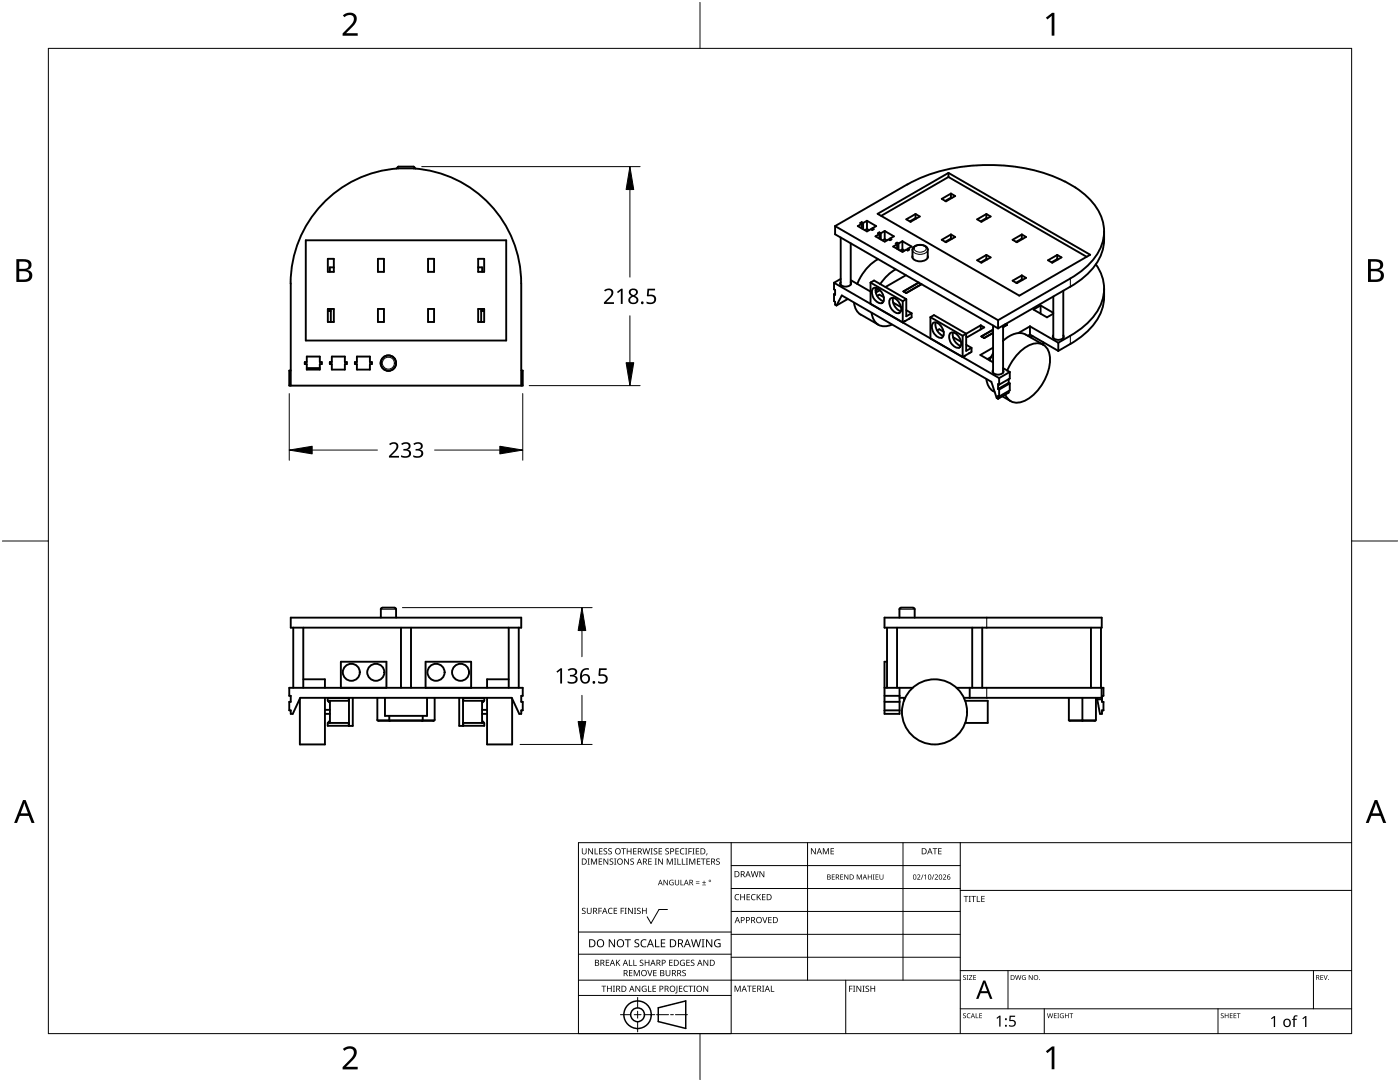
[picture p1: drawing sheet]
<svg xmlns="http://www.w3.org/2000/svg" width="279mm" height="216mm" viewBox="0 0 279 216" stroke-linecap="round" stroke-linejoin="round" font-family="sans-serif">
<g fill="none" stroke="#000" stroke-width=".38">
<path d="M79.1 33.6l.4-.4h3.1l.3 .4M79.5 33.6a23 23 0 0 0-21.5 23M82.5 33.6a23 23 0 0 1 21.5 23M82.5 33.6h-3M181.1 36.8l-14.4 8.3M187.9 39.7l1.9-1.1 .8 .5-1.8 1.1zM189.3 34.5v.8M189.3 35.3l27.6 15.9M189.3 35.3l-13.4 7.8M189.8 39.4l.1 .1M189.8 39.4l-1.1 .7M189.8 38.6v.8"/>
<path d="M212.5 36.2a36.6 36.6 0 0 0-30.4 .1l-1 .5M212.5 36.2a14.1 14.1 0 0 1 7.4 7.4 8.6 8.6 0 0 1-2.4 8.9 17.4 17.4 0 0 1-3.9 3.1l-14.4 8.3M58 56.5v20.4M61 47.9h40v20h-40zM65.4 51.6h1.2v2.6h-1.2zM66.6 53.3h-.8v.9M75.4 51.6h1.2v2.6h-1.2zM85.4 51.6h1.2v2.6h-1.2zM95.4 51.6h1.2v2.6h-1.2zM95.4 53.3h.8v.9M104 56.5v20.4M166.4 56.4v1.3l.3 .2v.9l-.3-.1"/>
<path d="M166.4 56.4l33 19M166.4 58.7v1.4l.3 .1v.6l.2 .2M166.7 45.1v1.6l32.5 18.8M166.7 58.6l-.3 .1M166.7 45.1l32.5 18.8M167.8 56.3l-.2 .3a1.27 1.27 0 0 0 2.2 0v-.3M167.8 55.7l-1.4 .7M167.8 47.4v9.4M169.1 59.6l-2.2 1.4M169.8 55.9l3.9 2.3M169.8 48.6v8.2M172 44.3v1.3"/>
<path d="M172 44.3l-.3 .2 .3 .2-.8 .4 1.8 1.1 .8-.5 .3 .2M172 44.3l.2 .2M172.2 44.5v1.2M173 45.7l.4 .2M173 44.1l1.9 1-.8 .5M173 44.1v1.6M173 45.7l-.4 .2M173 44.1l-.8 .4M173.7 56.4l6.5 3.7M173.7 56.4l.7-.4 6.5 3.7M173.7 56.4v4.2M174.1 45.6v.3"/>
<path d="M174.1 45.6l.3 .1-.3 .2M174.3 57.5a1.78 1.78 0 0 1 2 1.5 1.04 1.04 0 0 1-.5 1.5 2.08 2.08 0 0 1-1.5-3zM174.8 57.4a2.33 2.33 0 0 0 1.5 2.7M175.1 59l.4-.2 .9 .5M175.1 57.6l-.3 .7M175.1 42.7l14.2-8.2 28.3 16.3-14.2 8.2zM175.2 51.7a9.9 9.9 0 0 0-4.1 5M175.5 46.4l.3 .1M175.5 46.4v1.2M175.5 46.4l-.3 .1 .3 .2-.8 .5 1.9 1 .7-.4 .3 .1M175.6 57.9l-.8 .5M175.8 46.5v1.3"/>
<path d="M176.6 46.1v1.6M176.6 47.7l-.5 .3M176.6 46.1l-.8 .4M176.6 47.7l.4 .3M176.6 46.1l1.8 1.1-.8 .4M177.6 59.7a.95 .95 0 0 1 1.6 .3 1.71 1.71 0 0 1 .3 2.4 1.89 1.89 0 0 1-2-1.9zM177.6 47.6l.3 .2-.3 .1M177.6 47.6v.3M178.2 59.4a2.42 2.42 0 0 0 1.6 2.7M178.7 53.8l-1.8 1.4-1.3 1.5M179 48.4v1.2M179 48.4l-.2 .2 .2 .1-.7 .5 1.8 1.1 .8-.5 .3 .2"/>
<path d="M179 48.4l.3 .2M179.3 48.6v1.2M179.8 50l.5 .2M180.1 49.8l.4 .2M180.1 48.1l1.8 1.1-.7 .4M180.1 48.1v1.7M180.1 49.8l-.4 .2M180.1 48.1l-.8 .5M180.3 58.1l.6 .4M180.3 58.1v.1M180.8 54.9l-4.1 2.4M180.9 58.5h.1"/>
<path d="M180.9 59.7v3.4l1-.6M180.9 59.7l-.7 .4M180.9 43.8l1.8-1.1 .9 .5-1.9 1.1zM181.2 49.6v.4M181.2 49.6l.2 .2-.2 .2M181.8 44v.2M182.1 51.1v.1a1.63 1.63 0 0 0 2.4 .8 .7 .7 0 0 0 .6-.9M182.1 49.9v1.5M182.1 49.8a1.74 1.74 0 0 1 2.8-.5l.2 .5 .1 1.6M182.1 49.8v.1M182.7 43.5l.2 .1M182.7 43.5l-1.1 .7"/>
<path d="M182.7 42.7v.8M183.3 56.4l-3 1.7M183.9 56.7l-3 1.8M187.9 47.9l1.9-1.1 .8 .5-1.8 1zM189.8 47.6l.1 .1M189.8 46.8v.8M189.8 47.6l-1.1 .7M195 43.8l1.9-1.1 .8 .5-1.8 1.1zM195 51.9l1.9-1 .8 .5-1.8 1zM196.9 43.5l.1 .1M196.9 42.7v.8M196.9 50.9v.8"/>
<path d="M196.9 51.7l-1.2 .6M196.9 43.5l-1.2 .7M196.9 51.7l.1 .1M202.1 56l1.8-1 .9 .4-1.9 1.1zM202.1 47.9l1.8-1.1 .9 .5-1.9 1zM203.9 55.8l.2 .1M203.9 47.6l-1.1 .7M203.9 47.6l.2 .1M203.9 55.8l-1.1 .6M203.9 46.8v.8M203.9 55v.8M209.2 51.9l1.8-1 .8 .5-1.8 1z"/>
<path d="M210.2 59.2v8.2M211 51.7l-1.1 .6M211 51.7l.1 .1M211 50.9v.8M212.2 58v9.4M213.6 57.2l-14.4 8.3M218.7 52.7a8.3 8.3 0 0 1-1.2 11.3 22.1 22.1 0 0 1-6.3 4.4M220.3 59.3a10.1 10.1 0 0 1-4.5 7.9l-4.6 2.8M220.3 47.8a10.1 10.1 0 0 1-4.5 8l-2.2 1.4M220.3 46.2v1.6M220.3 57.6v1.6M58 73.9h-.3v3h46.6v-3h-.3"/>
<path d="M61.2 71.1h2.6v1.1h.4v.4h-.4v1.1h-2.6v-1.1h-.4v-.4h.4zM63.8 73.4h-2.6M65.4 61.6h1.2v2.6h-1.2zM65.4 62.1h.6M65.8 61.6v.5M66 61.6v2.6M66 72.2v.4M66.2 71.1h2.6v1.1h.4v.4h-.4v1.1h-2.6v-1.1h-.4v-.4h.4zM71.2 71.1h2.6v1.1h.4v.4h-.4v1.1h-2.6v-1.1h-.4v-.4h.4zM75.4 61.6h1.2v2.6h-1.2zM85.4 61.6h1.2v2.6h-1.2zM95.4 61.6h1.2v2.6h-1.2z"/>
<path d="M96 61.6v2.6M96.2 61.6v.5M96.6 62.1h-.6M166.9 61l1.1-2 29.8 17.2 1.1 3.2 .3 .2M170.4 60.4l.5 1.4 .8 1M171.8 62.8l3.5 2M173.9 62.4a2.67 2.67 0 0 0 4.1 2.4M178.3 60.4l1.5 .9M180.2 60.1v4.2l.4-.2M180.6 64.1h.1M180.9 61.9l1 .6M181.5 63.6h.1"/>
<path d="M181.5 63.6l-.9 .5M181.9 62.5v.8l-.4 .3M185.7 63.3l.7-.4 6.4 3.7M185.7 63.3v4.2M185.7 63.3l6.4 3.7M186.3 64.4a1.76 1.76 0 0 1 1.9 1.5 1.03 1.03 0 0 1-.5 1.5 2.25 2.25 0 0 1-1.6-2.8zM186.7 64.3a2.45 2.45 0 0 0 1.6 2.7M187 65.9l.5-.2 .8 .5M189.7 66.4a1.71 1.71 0 0 1 2 1.5 1.04 1.04 0 0 1-.5 1.5 2.21 2.21 0 0 1-1.7-2.8zM190.2 66.3a2.33 2.33 0 0 0 1.5 2.7M190.2 67.3l1.6 .9M192.1 67v4.2l.5-.2"/>
<path d="M192.5 71h.1M192.8 66.6v3.4l1.1-.6M192.8 68.8l1.1 .6M192.8 66.6l-.7 .4M193.4 70.5h.1M193.5 70.5l-1 .5M193.9 69.4v.8l-.5 .3M195.7 64.9l-2.9 1.7M195.7 64.9l.7 .4-3.4 2-.2-.1M195.7 64.9v.8M195.9 67.1l.5 .4M195.9 67.1h.1"/>
<path d="M196.4 67.4v.1M196.8 75.6l.5 1.5 .5 .7 .7 .4M197.8 71.2l-.7 .5M198.2 73.9l-.1 .2a1.27 1.27 0 0 0 2.2 0l-.1-.2M198.2 70.5l-.7 1.4M198.2 65v9.4M198.2 69.4l-2.5 1.4 2.5 1.5M198.2 65.8l-2.3 1.3M198.2 66.4l-1.8 1.1M198.2 66.4l-1.8 1M199.2 63.9v1.6M199.2 77.6l.2 .1"/>
<path d="M199.4 75.4v1.4M199.4 76.8l-.2-.2v1M199.4 79.1l-.2-.1v.6M199.4 77.7v1.4M200 79.1l1.7 .9M200.2 73.5l1.3 .7M200.2 65v9.4M200.7 64.7l.2 .1-.7 .5 .7-.5M200.9 64.8v.1M201 74a10.2 10.2 0 0 1 4.7-5.2 2.59 2.59 0 0 1 3.8 2.2 9.8 9.8 0 0 1-4.9 8.9 2.61 2.61 0 0 1-4-1.2M201.3 78v.3l-2.1 1.3M201.3 76.4l.2 .1"/>
<path d="M201.3 76.4l-2.1 1.2M201.3 75.7v.7M201.5 74.2v1.3l-2.1 1.3M201.5 76.5v1.4l-2.1 1.2M201.5 76.5l-2.1 1.2M201.5 74.2l-2.1 1.2M204.7 66.8a3.6 3.6 0 0 0-3.8 .7l-.7 .5M204.7 66.7l3.5 2.1v-.5M205.6 66.8l5.6 3.2M205.6 65.1l5.6 3.3M205.6 65.1l-2.4 1.4M205.6 65.1v1.7"/>
<path d="M205.6 66.8l-.5 .2M206.1 67.1l-.4 .2M207.7 61l-1.4 .8 2.6 1.5 1.3-.7M207.7 61v1.6M207.7 61l2.5 1.4M210.2 66.9l-.1 .3a1.27 1.27 0 0 0 2.2 0l-.1-.3M211.2 68.4v1.6M57.7 137.2h46.6v1.6h-.3v1.2h.3v1.7h-.3v.7h-.4l-1.5-3.2h-42.2l-1.5 3.2h-.4v-.7h-.3v-1.7h.3v-1.2h-.3zM58 123.2h46v2h-46zM58.5 125.2v12M60.5 125.2v12M60.5 135.5h4.3v1.7"/>
<path d="M64.8 139.2v9.3h-5v-9.1M65.4 139.3v.5l.3 .3v-.3h3.9M65.8 139.8v4.5M68 137.2v-5.2h9.1v5.2M69.6 139.3v.5M69.6 139.4h.1M69.6 139.2v5.6M70.4 139.2v5.6h-5v-.5l.3-.3v.3h3.9M75.3 139.2v4.4M76.3 121.3l-.3 .3v1.6M76.8 139.2v3.6h8.4v-3.6M78.7 121.3h.2l.1 .3v1.6"/>
<path d="M78.7 121.2h-2.4M80 125.2v12M82 125.2v12M84.9 137.2v-5.2h9.1v5.2M86.7 139.2v4.4M91.6 139.2v5.6h5v-.5l-.3-.3v.3h-3.9M92.4 139.8h.1M92.4 139.4h.1M92.4 139.2v5.6M92.4 139.3v.5M96.2 139.8v4.5M96.6 139.3v.5l-.3 .3v-.3h-3.9"/>
<path d="M97.2 139.2v9.3h5v-9.1M101.5 125.2v12M101.5 135.5h-4.3v1.7M103.5 125.2v12M176.5 138.8h3M176.5 123.2h43.4v2h-43.4zM177 125.2v12M177 132h-.5v10.4h3v-5.2M179 125.2v12M179.5 139.2h1.2M179.8 121.3l-.3 .3v1.6M180.4 139.2v.6"/>
<path d="M182.1 137.2h-5.6M182.2 121.3h.2l.1 .3v1.6M182.2 121.2h-2.4M190.9 137.2h29.3v1.6h-.3v1.2h.3v1.7h-.3v.7h-.4l-.6-3.2M192.4 139.2h27.5M192.6 139.8h4.5v4.5h-4.5M193.5 137.2v2M194 125.2v12M196 125.2v12M213.3 139.2v4.4M216 139.2v4.6M217.7 125.2v12"/>
<path d="M218.7 139.2v4.4M219 139.5h.9M219.7 125.2v12M219.8 137.2v2M64.8 142.4h1M65.8 141.6h-1M69.6 144.3v.5M69.6 144.7h.1M75.3 143.7l.3 .1h10.9l.2-.1M77.7 143.7l.1 .1M77.7 142.8v.8M84.3 143.7l-.1 .1"/>
<path d="M84.4 142.8v.8M92.4 144.7h.1M92.4 144.3h.1M92.4 144.3v.5M96.2 142.4h1M97.2 141.6h-1M179.5 141.7h-3M179.5 140h-3M213.3 143.7l.2 .1M218.5 143.8h-5M218.7 143.7l-.2 .1"/>
<circle cx="77.5" cy="72.5" r="1.54"/>
<circle cx="77.5" cy="72.5" r="1.53"/>
<circle cx="70.1" cy="134.1" r="1.69"/>
<circle cx="75" cy="134.1" r="1.7"/>
<circle cx="87" cy="134.1" r="1.7"/>
<circle cx="91.9" cy="134.1" r="1.69"/>
<circle cx="186.5" cy="142" r="6.5"/>
</g>
<g fill="none" stroke="#000" stroke-width=".2">
<path d="M182.1 49.9a1.84 1.84 0 0 0 3 .2v-.2M182.5 49.3a1.72 1.72 0 0 1 2.2 0l.1 .3a1.37 1.37 0 0 1-2.4 0zM213.6 55.6v1.6M213.6 67v1.6M76 121.6h3M179.5 121.6h3M196.9 123.2v2M196.9 137.2v2M86.7 143.6h-11.4M218.7 143.6h-5.4"/>
<circle cx="77.5" cy="72.5" r="1.19"/>
</g>
<path d="M9.7 9.7h260v196.5h-260z" fill="none" stroke="#000" stroke-width=".2"/>
<path d="M139.7 .5v9.2M.5 108h9.2M269.7 108h9.2M139.7 206.2v9.2" fill="none" stroke="#000" stroke-width=".2"/>
<g fill="#000">
<path d="M68.4 3.1a1.64 1.64 0 0 1 2.8 .4 2.52 2.52 0 0 1-1.2 2.2l-.9 .9h2.3v.5h-3v-.4l1.2-1.2a1.95 1.95 0 0 0 .9-2.2 1.23 1.23 0 0 0-1.8 .1zM208.7 3.5l1.3-.9h.4v4.5h-.5v-4l-.9 .8zM68.4 209.3a1.64 1.64 0 0 1 2.8 .4 2.52 2.52 0 0 1-1.2 2.2l-.9 1h2.3v.5h-3v-.5l1.2-1.2a1.95 1.95 0 0 0 .9-2.1 1.23 1.23 0 0 0-1.8 .1zM208.7 209.8l1.3-1h.4v4.6h-.5v-4l-.9 .7z"/>
<path d="M3.3 51.7h1.3a1.28 1.28 0 0 1 1.7 1.3 1.04 1.04 0 0 1-.9 .9 1.23 1.23 0 0 1 1 1.5 1.23 1.23 0 0 1-1.5 .9h-1.6zM3.8 54.1v1.7h1a.86 .86 0 0 0 1-.9 .86 .86 0 0 0-1.1-.8zM3.8 52.2v1.4h.9a.78 .78 0 0 0 1-.7 .78 .78 0 0 0-1.1-.7z"/>
<path d="M273 51.7h1.3a1.28 1.28 0 0 1 1.7 1.3 1.04 1.04 0 0 1-.8 .9 1.23 1.23 0 0 1 1 1.5 1.23 1.23 0 0 1-1.6 .9h-1.6zM273.6 54.1v1.7h.9a.86 .86 0 0 0 1.1-.9 .86 .86 0 0 0-1.1-.8zM273.6 52.2v1.4h.8a.78 .78 0 0 0 1-.7 .78 .78 0 0 0-1.1-.7z"/>
<path d="M4.6 159.6h.5l1.8 4.6h-.6l-.6-1.4h-1.8l-.5 1.4h-.6zM4.8 160.2l-.7 2.1h1.5z"/>
<path d="M274.3 159.6h.6l1.7 4.6h-.6l-.5-1.4h-1.8l-.6 1.4h-.5zM274.6 160.2l-.7 2.1h1.4z"/>
</g>
<g fill="none" stroke="#000" stroke-width=".2">
<path d="M145.9 168.1v38.1h-30.5v-38.1h154.3M145.9 172.7h45.7M145.9 177.3h45.7M161.2 168.1v27.5M180.2 168.1v27.5M191.6 168.1v38.1M191.6 177.7h78.1M115.4 198.6h30.5M115.4 195.6h76.2M115.4 190.4h30.5M115.4 186h30.5M127.3 199v2.1"/>
<path d="M133.2 181.5h-1.7l-1.6 2.8-.7-1.4M145.9 181.9h45.7M145.9 186.4h45.7M145.9 191h45.7M168.8 195.6v10.6M191.6 193.7h78.1M201.2 193.7v7.6M262.1 193.7v7.6M123.8 202.5h2.1M126.6 202.5h1.3M127.3 201.8v1.4M127.3 203.8v2.1"/>
<path d="M128.6 202.5h2.1M131 202.5h2.4M133.8 202.5h.6M134.8 202.5h2.4M191.6 201.3h78.1M208.4 201.3v4.9M243.1 201.3v4.9"/>
</g>
<g fill="#000">
<path d="M116.1 169.3h.2v.8a.32 .32 0 0 0 .3 .3 .32 .32 0 0 0 .3-.3v-.8h.2v.8a.47 .47 0 0 1-.5 .4 .47 .47 0 0 1-.5-.5zM117.3 171.3h.4l-.1 .1v1l.1 .1h-.4l.1-.1v-1zM117.4 169.3h.2l.6 1v-1h.1v1.2h-.1l-.7-1v1h-.1zM117.9 171.3h.3l.3 1 .4-1h.3v1.2h-.2v-1l-.4 1h-.1l-.4-1v1h-.2zM118.7 169.3h.1v1h.6v.2h-.7zM119.5 171.3h.7v.1h-.6v.4h.5v.2h-.5v.4h.6v.1h-.7zM119.6 169.3h.6v.1h-.5v.4h.5v.1h-.5v.4h.5v.2h-.6zM120.5 169.4l.4-.1h.3l-.1 .1a.25 .25 0 0 0-.4-.1 .25 .25 0 0 0 0 .4l.4 .3 .1 .2-.3 .3-.5-.1v-.1h.2a.27 .27 0 0 0 .4-.1 .27 .27 0 0 0-.3-.3l-.2-.2zM120.4 171.3h.2l.7 1-.1-1h.2v1.2h-.2l-.6-1v1h-.2zM121.4 169.4l.5-.1h.2v.1a.25 .25 0 0 0-.4-.1 .25 .25 0 0 0 0 .4l.4 .3v.2l-.2 .3-.5-.1v-.1h.1a.27 .27 0 0 0 .5-.1 .27 .27 0 0 0-.4-.3l-.2-.2zM121.7 171.4l.4-.1 .3 .1-.1 .1a.25 .25 0 0 0-.4-.1 .25 .25 0 0 0 0 .4 .42 .42 0 0 1 .5 .5 .42 .42 0 0 1-.7 .2l-.1-.2 .2 .1a.27 .27 0 0 0 .5-.2 .27 .27 0 0 0-.4-.3l-.2-.2zM122.6 171.3h.4l-.1 .1v1l.1 .1h-.4l.1-.1v-1z"/>
<path d="M124 169.3h.9v.1h-.4v1.1h-.1v-1.1h-.4zM124.6 171.3h.1l.7 1v-1h.1v1.2h-.2l-.6-1v1h-.1zM125.1 169.3h.1v.5h.7v-.5h.1v1.2h-.1v-.6h-.7v.6h-.1zM125.8 171.4l.5-.1 .2 .1v.1a.25 .25 0 0 0-.4-.1 .25 .25 0 0 0 0 .4 .42 .42 0 0 1 .4 .5 .42 .42 0 0 1-.7 .2v-.2l.1 .1a.27 .27 0 0 0 .5-.2 .27 .27 0 0 0-.4-.3l-.2-.2zM126.4 169.3h.6v.1h-.5v.4h.5v.1h-.5v.4h.5v.2h-.6zM128.2 169.3h.2l.2 1 .3-1h.2l.2 1 .3-1h.1l-.3 1.2h-.1l-.3-1.1-.3 1.1h-.2zM129.4 171.3h.7v.1h-.6v.4h.5v.2h-.5v.4h.6v.1h-.7zM129.8 169.3h.5l-.2 .1v1l.2 .1h-.5l.2-.1v-1zM130.7 171.3h.4l-.1 .1v1l.1 .1h-.4l.1-.1v-1zM130.5 169.4l.4-.1h.3l-.1 .1a.25 .25 0 0 0-.4-.1 .25 .25 0 0 0 0 .4l.4 .3 .1 .2-.2 .3-.6-.1v-.1h.2a.27 .27 0 0 0 .4-.1 .27 .27 0 0 0-.3-.3l-.2-.2zM131.4 169.3h.7v.1h-.5v.4h.5v.1h-.5v.4h.5v.2h-.7zM131.3 171.3h.2l.7 1v-1h.1v1.2h-.2l-.6-1v1h-.2z"/>
<path d="M132.4 175.6h.2l.6 .9v-.9h.1v1h-.2l-.6-.9v.9h-.1zM132.8 169.4l.4-.1h.3l-.1 .1a.25 .25 0 0 0-.3-.1 .25 .25 0 0 0 0 .4l.4 .3v.2l-.2 .3-.5-.1v-.1h.1a.27 .27 0 0 0 .5-.1 .27 .27 0 0 0-.4-.3l-.2-.2zM133.1 171.3h.2l.4 1 .4-1h.2v1.2h-.2v-1l-.4 1h-.1l-.4-1v1h-.1zM133.7 175.7l.5-.2 .2 .1v.1a.45 .45 0 0 0-.7 .4 .45 .45 0 0 0 .6 .4v-.3h-.2v-.1h.3v.5a.6 .6 0 0 1-.8-.1 .6 .6 0 0 1 .1-.8zM134.5 171.3h.5l-.2 .1v1l.2 .1h-.5l.2-.1v-1zM135.2 171.3h.1v1.1h.6v.1h-.7zM134.8 169.3h.7v.1h-.6v.4h.5v.1h-.5v.4h.6v.2h-.7zM134.7 175.6h.1v.7a.28 .28 0 0 0 .3 .2 .28 .28 0 0 0 .3-.2v-.7h.1v.7a.42 .42 0 0 1-.4 .4 .42 .42 0 0 1-.4-.4zM135.8 175.6h.2v.9h.4v.1h-.6zM136.1 171.3h.1v1.1h.6v.1h-.7zM135.8 169.4l.4-.1h.4l-.1 .1h-.2a.49 .49 0 0 0-.4 .6 .49 .49 0 0 0 .7 .3 .52 .52 0 0 1-.7 .1 .52 .52 0 0 1-.2-.6zM136.7 169.3h.5l-.2 .1v1l.2 .1h-.5l.2-.1v-1z"/>
<path d="M136.9 171.3h.4l-.1 .1v1l.1 .1h-.4l.1-.1v-1zM137.4 169.3h.7v.1h-.6v.4h.5v.2h-.5v.5h-.1zM137.5 171.3h.3l.3 1 .4-1h.3v1.2h-.2v-1l-.4 1h-.1l-.4-1v1h-.2zM138.2 169.3h.4l-.1 .1v1l.1 .1h-.4l.1-.1v-1zM138.9 176.2h.7v.1h-.7zM138.9 175.9h.7v.1h-.7zM138.9 169.3h.6v.1h-.5v.4h.5v.1h-.5v.4h.5v.2h-.6zM139.1 171.3h.7v.1h-.6v.4h.5v.2h-.5v.4h.6v.1h-.7zM140.1 176.5h.8v.1h-.8zM139.9 171.3h.9v.1h-.4v1.1h-.1v-1.1h-.4zM140.5 175.7h.1v.3h.3v.2h-.3v.3h-.1v-.3h-.4v-.2h.4zM141 170.3h.2l-.3 .4z"/>
<path d="M141 171.3h.7v.1h-.6v.4h.5v.2h-.5v.4h.6v.1h-.7zM143 171.4l.4-.1 .2 .1v.1a.25 .25 0 0 0-.4-.1 .25 .25 0 0 0 0 .4 .42 .42 0 0 1 .5 .5 .42 .42 0 0 1-.7 .2l-.1-.2 .2 .1a.27 .27 0 0 0 .4-.2 .27 .27 0 0 0-.3-.3l-.3-.2zM146.8 178.6l.4-.2 .3 .1v.1a.49 .49 0 0 0-.7 .4 .49 .49 0 0 0 .7 .5 .52 .52 0 0 1-.7 0 .52 .52 0 0 1-.2-.6zM147.7 178.4h.2v.5h.6v-.5h.2v1.2h-.2v-.5h-.6v.5h-.2zM149 178.4h.7v.1h-.5v.4h.4v.2h-.4v.4h.5v.1h-.7zM150 178.6l.5-.2 .3 .1-.1 .1a.49 .49 0 0 0-.7 .4 .49 .49 0 0 0 .8 .5 .52 .52 0 0 1-.7 0 .52 .52 0 0 1-.2-.6zM149.8 173.8h.2l.3 1.1 .2-1.1h.2l.3 1.1 .2-1.1h.2l-.3 1.2h-.2l-.3-1-.3 1h-.1zM151 178.4h.2v.6l.5-.6h.2l-.5 .5 .5 .7h-.2l-.4-.6-.1 .6h-.2zM151.6 173.8h.1l.7 1v-1h.1v1.2h-.1l-.7-1v1h-.1zM152.1 178.4h.7v.1h-.6v.4h.5v.2h-.5v.4h.6v.1h-.7zM161.8 169.3h.2l.7 1v-1h.1v1.2h-.2l-.6-1v1h-.2zM164.2 169.3h.2l.4 .9 .4-.9h.2v1.2h-.1v-1.1l-.4 1.1h-.1l-.4-1.1v1.1h-.2z"/>
<path d="M165.8 169.3h.6v.1h-.5v.4h.5v.1h-.5v.4h.5v.2h-.6zM166 174.5h.6v.1h-.5v.3h.5v.1h-.5v.4h.5v.1h-.6zM167.7 174.5h.6v.1h-.5v.3h.4v.1h-.4v.4h.5v.1h-.6zM168.5 174.5h.1l.6 .8v-.8h.1v1h-.2l-.5-.8v.8h-.1zM171 174.5h.2l.3 .8 .3-.8h.2v1h-.1v-.9l-.5 .9-.3-.9v.9h-.1zM173.2 174.5h.1v.4h.5v-.4h.2v1h-.2v-.5h-.5v.5h-.1zM174.2 174.5h.3l-.1 .1v.8l.1 .1h-.3l.1-.1v-.8zM174.7 174.5h.6v.1h-.4v.3h.4v.1h-.4v.4h.4v.1h-.6zM175.5 174.5h.2v.7a.26 .26 0 0 0 .2 .2 .26 .26 0 0 0 .3-.2v-.7h.1v.7a.39 .39 0 0 1-.4 .3 .39 .39 0 0 1-.4-.4zM183 174.6a.37 .37 0 0 1 .6 0 .37 .37 0 0 1-.2 .6l-.2 .2h.5v.1h-.7l.3-.4a.27 .27 0 0 0 .3-.3 .27 .27 0 0 0-.4-.2zM184.2 174.5h.1l-.4 1h-.1zM184.4 174.7l.4-.2v1h-.1v-.9l-.2 .2z"/>
<path d="M186.3 174.5h.2l-.4 1h-.2zM186.1 169.3h.9v.1h-.3v1.1h-.2v-1.1h-.4zM186.5 174.6a.37 .37 0 0 1 .6 0 .37 .37 0 0 1-.2 .6l-.2 .2h.5v.1h-.7l.3-.4a.27 .27 0 0 0 .3-.3 .27 .27 0 0 0-.4-.2zM187.2 169.3h.7v.1h-.5v.4h.5v.1h-.5v.4h.5v.2h-.7zM188.2 174.6a.37 .37 0 0 1 .6 0 .37 .37 0 0 1-.3 .6l-.2 .2h.5v.1h-.6l.2-.4a.27 .27 0 0 0 .3-.3 .27 .27 0 0 0-.4-.2zM192.3 178.8h.9v.1h-.3v1.1h-.2v-1.1h-.4zM193.3 178.8h.5l-.2 .1v1l.2 .1h-.5l.2-.1v-1zM193.8 178.8h1v.1h-.4v1.1h-.2v-1.1h-.4zM194.9 178.8h.2v1.1h.5v.1h-.7zM195.8 178.8h.7v.1h-.5v.4h.5v.1h-.5v.5h.5v.1h-.7zM116.2 181.3l.4-.2 .3 .1-.1 .1a.25 .25 0 0 0-.4-.1 .25 .25 0 0 0 0 .4l.4 .2 .1 .3-.3 .3-.5-.1v-.1h.2a.27 .27 0 0 0 .4-.1 .27 .27 0 0 0-.3-.3l-.2-.2zM117.1 181.1h.2v.8a.32 .32 0 0 0 .3 .3 .32 .32 0 0 0 .3-.3v-.8h.2v.8a.47 .47 0 0 1-.5 .5 .47 .47 0 0 1-.5-.5z"/>
<path d="M119.4 181.1h.7v.2h-.5v.4h.5v.1h-.5v.6h-.2zM120 196.7h1v.1h-.4v1.1h-.2v-1.1h-.4zM120.9 191.5h.7v.1h-.5v.4h.4v.2h-.4v.4h.5v.1h-.7zM121.5 181.3l.4-.2 .4 .1-.1 .1a.49 .49 0 0 0-.7 .5 .49 .49 0 0 0 .7 .4 .52 .52 0 0 1-.6 .1 .52 .52 0 0 1-.3-.6zM121.1 196.7h.2v.5h.6v-.5h.2v1.2h-.2v-.6h-.6v.6h-.2zM121.5 187.4h.2l.9 1.3v-1.3h.1v1.6h-.2l-.8-1.3v1.3h-.2zM122.3 196.7h.4l-.1 .1v1l.1 .1h-.4l.2-.1v-1zM122.5 181.1h.7v.2h-.6v.4h.5v.1h-.5v.4h.6v.2h-.7zM122.9 191.5h.2v.6l.5-.6h.2l-.5 .5 .5 .7h-.2l-.4-.6-.1 .6h-.2zM123.9 181.1h.6v.2h-.5v.4h.5v.1h-.5v.6h-.1zM124.7 181.1h.4l-.2 .2v.9l.2 .2h-.4l.1-.2v-.9zM124.7 187.4h1.2v.2h-.5v1.4h-.2v-1.4h-.5z"/>
<path d="M125.5 191.5h.2v1.1h.5v.1h-.7zM125.5 193.6h.7v.1h-.5v.4h.5v.1h-.5v.4h.5v.2h-.7zM125.3 181.1h.2l.7 1.1-.1-1.1h.2v1.3h-.2l-.6-1v1h-.2zM126.4 191.5h.2v1.1h.5v.1h-.7zM126.5 181.1h.5l-.2 .2v.9l.2 .2h-.5l.2-.2v-.9zM126.5 193.6h.2l.4 1 .4-1h.2v1.2h-.2v-1.1l-.4 1.1h-.1l-.4-1.1v1.1h-.1zM126.7 187.6l.3-.2 .6 .1-.2 .1a.33 .33 0 0 0-.6 .2 .33 .33 0 0 0 .4 .4 .47 .47 0 0 1 .4 .6 .47 .47 0 0 1-.7 .2h-.3v-.2h.2a.35 .35 0 0 0 .6-.2 .35 .35 0 0 0-.5-.4l-.3-.2zM126.8 196.7h.2l.6 1v-1h.2v1.2h-.2l-.7-1 .1 1h-.2zM127.2 181.3l.4-.2 .3 .1-.1 .1a.25 .25 0 0 0-.4-.1 .25 .25 0 0 0 0 .4l.4 .2 .1 .3-.3 .3-.5-.1v-.1h.2a.27 .27 0 0 0 .4-.1 .27 .27 0 0 0-.3-.3l-.2-.2zM127.7 191.6l.5-.1 .2 .1v.1a.25 .25 0 0 0-.4-.1 .25 .25 0 0 0 0 .4l.4 .2v.3l-.2 .2h-.5v-.2l.1 .1a.27 .27 0 0 0 .5-.2 .27 .27 0 0 0-.4-.3l-.2-.2zM128 187.6l.6-.2 .4 .1v.2a.64 .64 0 0 0-1 .5 .64 .64 0 0 0 1 .6v.2a.83 .83 0 0 1-1.1-.3 .83 .83 0 0 1 .1-1.1zM128.2 196.8l.6-.1 .2 .1v.1a.5 .5 0 0 0-.8 .4 .5 .5 0 0 0 .7 .5v-.4h-.3v-.1h.4v.6a.66 .66 0 0 1-.8-.2 .66 .66 0 0 1 0-.9z"/>
<path d="M128.1 181.1h.2v.6h.6v-.6h.2v1.3h-.2v-.6h-.6v.6h-.2zM129.2 193.6h.1l.4 1 .3-1h.2l-.4 1.2h-.2zM129.3 196.7h.2v1.1h.5v.1h-.7zM128.7 191.5h.1v.5h.6v-.5h.2v1.2h-.2v-.5h-.6v.5h-.1zM130.7 187.4h.2v1.4h.7v.2h-.9zM130.2 196.7h.7v.1h-.5v.4h.5v.1h-.5v.5h.5v.1h-.7zM130.4 193.6h.6v.1h-.5v.4h.5v.1h-.5v.4h.5v.2h-.6zM131.9 187.4h.9v.2h-.7v.5h.6v.2h-.6v.5h.7v.2h-.9zM132.8 193.6h.2v.7a.32 .32 0 0 0 .3 .4 .32 .32 0 0 0 .3-.4v-.7h.2v.7a.47 .47 0 0 1-.5 .5 .47 .47 0 0 1-.5-.5zM133.5 191.5h.7v.1h-.5v.4h.5v.2h-.5v.4h.5v.1h-.7zM135 196.7h.2v1.3l-.1 .2h-.3l-.1-.1 .3-.2zM135.5 196.7h.7v.1h-.5v.4h.4v.1h-.4v.5h.5v.1h-.7z"/>
<path d="M135.8 191.7l.5-.2 .4 .1-.1 .1a.5 .5 0 0 0-.8 .4 .5 .5 0 0 0 .7 .5v-.4h-.2v-.1h.4v.6a.66 .66 0 0 1-.9-.1 .66 .66 0 0 1 0-.9zM136.2 193.7l.4-.2 .3 .1-.1 .1a.25 .25 0 0 0-.4-.1 .25 .25 0 0 0 0 .4 .42 .42 0 0 1 .5 .6 .42 .42 0 0 1-.7 .2l-.1-.2h.2a.27 .27 0 0 0 .5-.1 .27 .27 0 0 0-.4-.3l-.2-.2zM136.5 196.8l.5-.1 .3 .1-.1 .1a.49 .49 0 0 0-.7 .4 .49 .49 0 0 0 .8 .4 .52 .52 0 0 1-.7 .1 .52 .52 0 0 1-.2-.6zM137 191.5h.7v.1h-.6v.4h.5v.2h-.5v.4h.6v.1h-.7zM137.4 196.7h.9v.1h-.4v1.1h-.1v-1.1h-.4zM137.9 191.6l.4-.1 .3 .1-.1 .1a.25 .25 0 0 0-.4-.1 .25 .25 0 0 0 0 .4l.4 .2 .1 .3-.2 .2h-.6v-.2l.2 .1a.27 .27 0 0 0 .5-.2 .27 .27 0 0 0-.4-.3l-.2-.2zM138.4 196.7h.4l-.1 .1v1l.1 .1h-.4l.1-.1v-1zM137.9 187.4h.2l.3 1.4 .4-1.4h.2l.4 1.4 .3-1.4h.2l-.4 1.6h-.2l-.4-1.3-.4 1.3h-.2zM140 187.4h.6l-.2 .2v1.3l.2 .1h-.6l.2-.1v-1.3zM140.4 196.7h.1l.7 1v-1h.1v1.2h-.1l-.7-1v1h-.1zM140.4 191.5h.2l.6 1v-1h.1v1.2h-.1l-.7-1v1h-.1zM140.9 187.4h.2l.9 1.3v-1.3h.2v1.6h-.3l-.8-1.3v1.3h-.2z"/>
<path d="M142.7 187.6l.7-.2 .4 .1-.1 .2a.65 .65 0 0 0-1 .5 .65 .65 0 0 0 .9 .6v-.4h-.3v-.2h.5v.7a.86 .86 0 0 1-1.1-.1 .86 .86 0 0 1 0-1.2zM146.6 196.7h.2l.4 1 .4-1h.2v1.2h-.1v-1.1l-.4 1.1h-.2l-.4-1.1v1.1h-.1zM149.1 196.7h.9v.1h-.4v1.1h-.1v-1.1h-.4zM150.2 196.7h.7v.1h-.6v.4h.5v.1h-.5v.5h.6v.1h-.7zM152.1 183h.2l.3 1 .4-1h.2l-.5 1.2h-.1zM152.1 196.7h.4l-.1 .1v1l.1 .1h-.4l.1-.1v-1zM153.8 196.7h.2v1.1h.5v.1h-.7zM153.3 183h.7v.1h-.5v.4h.5v.1h-.5v.5h.5v.1h-.7zM169.5 196.7h.6v.1h-.5v.5h.5v.1h-.5v.5h-.1zM170.2 196.7h.5l-.2 .1v1l.2 .1h-.5l.2-.1v-1zM170.9 196.7h.2l.6 1v-1h.2v1.2h-.2l-.6-1v1h-.2zM172.1 196.7h.5l-.2 .1v1l.2 .1h-.5l.2-.1v-1z"/>
<path d="M172.8 196.8l.4-.1h.2v.2a.25 .25 0 0 0-.4-.1 .25 .25 0 0 0 0 .4l.4 .2 .1 .3-.3 .2h-.5v-.2l.2 .1a.27 .27 0 0 0 .4-.2 .27 .27 0 0 0-.3-.3l-.3-.2zM173.7 196.7h.2v.5h.6v-.5h.2v1.2h-.2v-.6h-.6v.6h-.2zM192.2 194.7l.4-.1h.2l-.1 .1a.24 .24 0 0 0-.3 0 .24 .24 0 0 0-.1 .3 .24 .24 0 0 0 .4 .1l.1 .1-.1 .3h-.4l-.1-.1a.24 .24 0 0 0 .3 .1 .24 .24 0 0 0 .1-.3l-.4-.3zM192.9 194.6h.4l-.1 .1v.7l.1 .1h-.4l.1-.1v-.7zM193.4 194.6h.6l-.5 .8h.6v.1h-.7l.5-.8h-.5zM194.2 194.6h.6v.1h-.4v.3h.4v.1h-.4v.3h.4v.1h-.6zM202.6 194.6h.1l.2 .8 .2-.8h.2l.2 .8 .2-.8h.1l-.2 .9h-.2l-.2-.8-.2 .8h-.2zM204.1 194.7l.3-.1h.3l-.1 .1a.4 .4 0 0 0-.6 .4 .4 .4 0 0 0 .6 .3v-.3l-.2-.1h.3v.5a.53 .53 0 0 1-.7-.1 .53 .53 0 0 1 .1-.7zM205.3 194.6h.2l.5 .8v-.8h.1v.9h-.2l-.5-.8v.8h-.1zM263.5 194.6h.6v.1h-.5v.3h.4v.1h-.4v.3h.5v.1h-.6zM264.1 194.6h.2l.2 .8 .3-.8h.2l-.4 .9h-.1zM192.2 202.3l.4-.1h.2l-.1 .1a.24 .24 0 0 0-.3 0 .24 .24 0 0 0-.1 .3 .24 .24 0 0 0 .4 .1l.1 .2-.1 .2-.4 .1-.1-.2a.24 .24 0 0 0 .3 .1 .24 .24 0 0 0 .1-.3l-.4-.2z"/>
<path d="M193.1 202.3l.6-.1-.3 .1a.4 .4 0 0 0-.3 .5 .4 .4 0 0 0 .5 .2 .46 .46 0 0 1-.6 0 .46 .46 0 0 1 .1-.7zM194.7 202.2h.1v.8h.5v.2h-.6zM195.4 202.2h.6v.1h-.4v.3h.4v.1h-.4v.4h.4v.1h-.6zM198.9 203.1l.6-.4h.2v2.1h-.3v-1.9l-.4 .4zM201.5 202.7h1.1v.2h-.9v.6h.3a.73 .73 0 0 1 .7 1 .73 .73 0 0 1-1.1 .3h-.2v-.3l.2 .1a.51 .51 0 0 0 .9-.3 .51 .51 0 0 0-.8-.6h-.3zM209 202.2h.1l.2 .8 .2-.8h.1l.3 .8 .2-.8h.1l-.3 1h-.1l-.2-.9-.3 .9h-.1zM210.3 202.2h.6v.1h-.4v.3h.3v.1h-.3v.4h.4v.1h-.6zM211 202.2h.4l-.2 .1v.8l.2 .1h-.4l.1-.1v-.8zM211.6 202.3l.7-.1-.1 .1a.4 .4 0 0 0-.6 .4 .4 .4 0 0 0 .6 .3v-.2l-.2-.2h.3v.5a.53 .53 0 0 1-.7-.1 .53 .53 0 0 1 0-.7zM212.5 202.2h.2v.4h.5v-.4h.1v1h-.1v-.5h-.5v.5h-.2zM213.4 202.2h.8v.1h-.3v.9h-.2v-.9h-.3zM243.7 202.3l.3-.1h.2v.1a.24 .24 0 0 0-.3 0 .24 .24 0 0 0-.1 .3 .24 .24 0 0 0 .3 .1l.1 .2-.1 .2-.4 .1-.1-.2a.24 .24 0 0 0 .4 .1 .24 .24 0 0 0 0-.3l-.3-.2z"/>
<path d="M244.4 202.2h.2v.4h.5v-.4h.1v1h-.1v-.5h-.5v.5h-.2zM245.4 202.2h.6v.1h-.4v.3h.4v.1h-.4v.4h.4v.1h-.6zM246.2 202.2h.5v.1h-.4v.3h.4v.1h-.4v.4h.4v.1h-.5zM246.8 202.2h.8v.1h-.3v.9h-.2v-.9h-.3zM253.7 203.2l.6-.5h.2v2.2h-.3v-1.9l-.4 .4zM258.2 202.7l.3-.1h.5l-.1 .3-.4-.1-.1 .2v.3h.4v.2h-.4v1.4h-.3v-1.4h-.3l.3-.2zM259.9 203.2l.6-.5h.2v2.2h-.2v-1.9l-.5 .4z"/>
<path d="M116.1 171.3h.4a.61 .61 0 0 1 .6 .6 .61 .61 0 0 1-.6 .6h-.4zM116.3 171.4v1h.1a.48 .48 0 0 0 .5-.5 .48 .48 0 0 0-.4-.5z"/>
<path d="M122.7 169.9a.61 .61 0 0 1 1.2 0 .61 .61 0 0 1-1.2 0zM123 169.5a.47 .47 0 0 0-.1 .7 .47 .47 0 0 0 .8 0v-.1a.45 .45 0 0 0-.1-.6 .45 .45 0 0 0-.6 0z"/>
<path d="M123.1 171.9a.61 .61 0 0 1 1.2 0 .61 .61 0 0 1-1.2 0zM123.5 171.5l-.2 .4a.45 .45 0 0 0 .7 .4 .45 .45 0 0 0 0-.8l-.2-.1z"/>
<path d="M127.3 169.3h.3a.35 .35 0 0 1 .5 .2 .35 .35 0 0 1-.3 .4l.4 .6h-.2l-.3-.5h-.3v.5h-.1zM127.4 169.4v.4h.2a.23 .23 0 0 0 .3-.2 .23 .23 0 0 0-.3-.2z"/>
<path d="M127.5 171.3h.2l.4 1.2h-.1l-.2-.4h-.4l-.2 .4h-.1zM127.6 171.5l-.2 .5h.4z"/>
<path d="M128.3 171.3h.3a.35 .35 0 0 1 .5 .2 .35 .35 0 0 1-.3 .5l.4 .5h-.2l-.3-.5h-.2v.5h-.2zM128.5 171.4v.5h.1a.23 .23 0 0 0 .3-.2 .23 .23 0 0 0-.3-.3z"/>
<path d="M131.7 175.5h.1l.5 1.1h-.2l-.1-.3h-.4l-.2 .3h-.1zM131.8 175.7l-.2 .5h.4z"/>
<path d="M133.8 169.3h.6l.1 .2-.1 .4-.5 .1v.5h-.1zM133.9 169.4v.5a.29 .29 0 0 0 .5-.3 .29 .29 0 0 0-.5-.2z"/>
<path d="M136.9 175.5h.1l.4 1.1h-.1l-.1-.3h-.5l-.1 .3h-.1zM137 175.7l-.2 .5h.3z"/>
<path d="M137.6 175.6h.3a.31 .31 0 0 1 .4 .2 .31 .31 0 0 1-.2 .4l.3 .4h-.2l-.2-.4h-.3v.4h-.1zM137.7 175.7v.4h.2a.21 .21 0 0 0 .3-.2 .21 .21 0 0 0-.3-.2z"/>
<path d="M139.8 169.3h.4a.54 .54 0 0 1 .6 .6 .56 .56 0 0 1-.7 .6h-.3zM140 169.4v.9h.1a.48 .48 0 0 0 .5-.4 .48 .48 0 0 0-.4-.5z"/>
<path d="M141.4 175.8a.25 .25 0 0 1 .5 0 .25 .25 0 0 1-.5 0zM141.5 175.8a.15 .15 0 0 0 .3 0 .15 .15 0 0 0-.3 0z"/>
<path d="M141.9 171.3h.4a.35 .35 0 0 1 .4 .2 .35 .35 0 0 1-.2 .5l.3 .5h-.2l-.3-.5h-.2v.5h-.2zM142.1 171.4v.5h.2a.23 .23 0 0 0 .2-.2 .23 .23 0 0 0-.2-.3z"/>
<path d="M146.6 173.8h.4a.61 .61 0 0 1 .6 .6 .61 .61 0 0 1-.7 .6h-.3zM146.8 174v.9h.1a.43 .43 0 0 0 .5-.5 .41 .41 0 0 0-.4-.4z"/>
<path d="M147.8 173.8h.4a.35 .35 0 0 1 .4 .3 .35 .35 0 0 1-.2 .4l.3 .5h-.2l-.3-.5h-.2v.5h-.2zM148 174v.4h.2a.23 .23 0 0 0 .3-.2 .23 .23 0 0 0-.3-.2z"/>
<path d="M149.2 173.8h.1l.5 1.2h-.1l-.2-.3h-.5l-.1 .3h-.2zM149.3 174l-.2 .5h.4z"/>
<path d="M153 178.4h.4a.55 .55 0 0 1 .6 .6 .56 .56 0 0 1-.6 .6h-.4zM153.2 178.5v1h.1a.48 .48 0 0 0 .5-.5 .48 .48 0 0 0-.4-.5z"/>
<path d="M163.4 169.2h.2l.5 1.3h-.2l-.2-.4h-.4l-.2 .4h-.1zM163.5 169.4l-.2 .6h.4z"/>
<path d="M165.1 174.5h.3a.26 .26 0 0 1 .3 .1 .26 .26 0 0 1-.1 .4 .27 .27 0 0 1 .2 .3 .27 .27 0 0 1-.4 .2h-.3zM165.2 175v.4h.2a.19 .19 0 0 0 .3-.2 .19 .19 0 0 0-.3-.2zM165.2 174.6v.3h.2a.17 .17 0 0 0 .2-.2 .17 .17 0 0 0-.2-.1z"/>
<path d="M166.8 174.5h.3a.29 .29 0 0 1 .3 .2 .29 .29 0 0 1-.1 .4l.2 .4h-.1l-.3-.4h-.2v.4h-.1zM166.9 174.6v.4h.2a.2 .2 0 0 0 .2-.2 .2 .2 0 0 0-.2-.2z"/>
<path d="M169.6 174.5h.3a.51 .51 0 0 1 .5 .5 .51 .51 0 0 1-.5 .5h-.3zM169.7 174.6v.8h.4l.1-.3v-.3z"/>
<path d="M172.5 174.5h.2l.4 1h-.2l-.1-.3h-.4l-.1 .3h-.2zM172.6 174.6l-.2 .5h.4z"/>
<path d="M182.3 174.6h.4l.2 .5a.38 .38 0 0 1-.5 .4 .38 .38 0 0 1-.2-.6zM182.4 174.6l-.1 .2a.38 .38 0 0 0 .3 .6 .41 .41 0 0 0 .2-.5 .41 .41 0 0 0-.4-.3z"/>
<path d="M184 169.3h.3a.61 .61 0 0 1 .6 .6 .61 .61 0 0 1-.6 .6h-.3zM184.1 169.4v.9h.2a.43 .43 0 0 0 .5-.4 .41 .41 0 0 0-.5-.5z"/>
<path d="M185.3 174.6h.4l.2 .5a.38 .38 0 0 1-.5 .4 .38 .38 0 0 1-.2-.6zM185.4 174.6l-.1 .2a.38 .38 0 0 0 .3 .6 .41 .41 0 0 0 .2-.5 .41 .41 0 0 0-.4-.3z"/>
<path d="M185.5 169.2h.1l.5 1.3h-.1l-.2-.4h-.5l-.1 .4h-.2zM185.6 169.4l-.2 .6h.4z"/>
<path d="M187.5 174.6l.1-.1a.51 .51 0 0 1 .4 .5 .51 .51 0 0 1-.5 .5l-.1-.4zM187.6 174.6l-.1 .2a.38 .38 0 0 0 .3 .6 .41 .41 0 0 0 .1-.5 .41 .41 0 0 0-.3-.3z"/>
<path d="M189.1 174.6l.5-.1-.4 .2-.1 .3a.33 .33 0 0 1 .5 .1 .33 .33 0 0 1-.2 .5 .33 .33 0 0 1-.4-.4zM189.1 175.2a.25 .25 0 0 0 .5 0 .25 .25 0 0 0-.5 0z"/>
<path d="M118.4 181.1h.3a.35 .35 0 0 1 .4 .3 .35 .35 0 0 1-.2 .4l.3 .6h-.1l-.3-.5h-.3v.5h-.1zM118.5 181.3v.4h.2a.23 .23 0 0 0 .3-.2 .23 .23 0 0 0-.3-.2z"/>
<path d="M118.7 191.5h.4a.31 .31 0 0 1 .4 .2 .31 .31 0 0 1-.2 .4 .33 .33 0 0 1 .3 .4 .33 .33 0 0 1-.4 .2h-.5zM118.9 192.2v.4h.2a.23 .23 0 0 0 .3-.2 .23 .23 0 0 0-.3-.2zM118.9 191.6v.4h.2a.21 .21 0 0 0 .3-.2 .21 .21 0 0 0-.3-.2z"/>
<path d="M117.6 187.4h.5a.71 .71 0 0 1 .7 .8 .73 .73 0 0 1-.8 .8h-.4zM117.8 187.6v1.2h.2a.56 .56 0 0 0 .6-.6 .54 .54 0 0 0-.6-.6z"/>
<path d="M119.8 191.5h.4a.35 .35 0 0 1 .4 .3 .35 .35 0 0 1-.2 .4l.3 .5h-.2l-.3-.5h-.2v.5h-.2zM120 191.6v.5h.2a.23 .23 0 0 0 .3-.2 .23 .23 0 0 0-.3-.3z"/>
<path d="M119.3 187.6a.74 .74 0 0 1 .9-.1 .74 .74 0 0 1 .4 .7 .77 .77 0 0 1-1.1 .8 .77 .77 0 0 1-.3-1.3zM119.5 187.7l-.2 .5a.56 .56 0 0 0 .7 .6 .56 .56 0 0 0 .3-.9 .51 .51 0 0 0-.8-.2z"/>
<path d="M120.6 181.1h.2l.4 1.3h-.1l-.2-.4h-.4l-.2 .4h-.1zM120.7 181.3l-.2 .6h.4z"/>
<path d="M122.2 191.5h.1l.5 1.2h-.2l-.1-.3h-.5l-.2 .3h-.1zM122.2 191.7l-.2 .5h.4z"/>
<path d="M123 196.7h.3a.35 .35 0 0 1 .4 .2 .35 .35 0 0 1-.2 .5l.3 .5h-.1l-.3-.5h-.3v.5h-.1zM123.1 196.8v.5h.2a.23 .23 0 0 0 .3-.3 .23 .23 0 0 0-.3-.2z"/>
<path d="M123.3 187.6a.74 .74 0 0 1 .8-.1 .74 .74 0 0 1 .5 .7 .77 .77 0 0 1-1.1 .8 .77 .77 0 0 1-.3-1.3zM123.5 187.7l-.2 .5a.56 .56 0 0 0 .7 .6 .56 .56 0 0 0 .3-.9 .51 .51 0 0 0-.8-.2z"/>
<path d="M124.5 193.6h.3a.35 .35 0 0 1 .4 .2 .35 .35 0 0 1-.2 .4l.3 .6h-.1l-.3-.5h-.3v.5h-.1zM124.6 193.7v.4h.2a.23 .23 0 0 0 .3-.2 .23 .23 0 0 0-.3-.2z"/>
<path d="M124 196.7h.4a.54 .54 0 0 1 .6 .6 .56 .56 0 0 1-.6 .6h-.4zM124.2 196.8v1h.2a.48 .48 0 0 0 .5-.5 .48 .48 0 0 0-.5-.5z"/>
<path d="M124.7 191.5h.2l.4 1.2h-.1l-.2-.3h-.4l-.2 .3h-.1zM124.8 191.7l-.2 .5h.4z"/>
<path d="M126 196.7h.2l.4 1.2h-.1l-.2-.4h-.4l-.2 .4h-.1zM126.1 196.8l-.2 .6h.4z"/>
<path d="M127.9 194.2a.61 .61 0 0 1 1.2 0 .61 .61 0 0 1-1.2 0zM128.2 193.8l-.1 .4a.45 .45 0 0 0 .7 .4 .45 .45 0 0 0 0-.8l-.2-.1z"/>
<path d="M129.7 187.4h.2l.6 1.6h-.2l-.2-.5h-.6l-.2 .5h-.2zM129.8 187.6l-.2 .7h.5z"/>
<path d="M130.2 191.5h.2l.5 1.2h-.2l-.2-.3h-.4l-.2 .3h-.1zM130.3 191.7l-.2 .5h.4z"/>
<path d="M131 191.5h.4a.35 .35 0 0 1 .4 .3 .35 .35 0 0 1-.2 .4l.3 .5h-.2l-.3-.5h-.2v.5h-.2zM131.2 191.6v.5h.2a.23 .23 0 0 0 .2-.2 .23 .23 0 0 0-.3-.3z"/>
<path d="M131.8 193.6h.3a.31 .31 0 0 1 .4 .1 .31 .31 0 0 1-.2 .4 .33 .33 0 0 1 .3 .4 .33 .33 0 0 1-.4 .3h-.4zM131.9 194.2v.4h.3a.23 .23 0 0 0 .2-.2 .23 .23 0 0 0-.3-.2zM131.9 193.7v.4h.2a.21 .21 0 0 0 .3-.2 .21 .21 0 0 0-.3-.2z"/>
<path d="M131.6 196.7h.5l.3 .3-.1 .3-.5 .1v.5h-.2zM131.8 196.8v.5a.29 .29 0 0 0 .4-.2 .29 .29 0 0 0-.4-.3z"/>
<path d="M132.6 196.7h.4a.35 .35 0 0 1 .4 .2 .35 .35 0 0 1-.2 .5l.3 .5h-.2l-.3-.5h-.2v.5h-.2zM132.8 196.8v.5h.2a.23 .23 0 0 0 .3-.3 .23 .23 0 0 0-.3-.2z"/>
<path d="M132.1 191.5h.5l.2 .3-.1 .4-.5 .1v.4h-.1zM132.2 191.6v.5a.29 .29 0 0 0 .5-.2 .29 .29 0 0 0-.5-.3z"/>
<path d="M134.1 193.6h.3a.35 .35 0 0 1 .5 .2 .35 .35 0 0 1-.3 .4l.4 .6h-.2l-.3-.5h-.2v.5h-.2zM134.3 193.7v.4h.1a.23 .23 0 0 0 .3-.2 .23 .23 0 0 0-.3-.2z"/>
<path d="M133.5 197.3a.65 .65 0 0 1 1.3 0 .65 .65 0 0 1-1.3 0zM133.9 196.9a.47 .47 0 0 0-.1 .7 .47 .47 0 0 0 .7 0l.1-.1a.45 .45 0 0 0-.1-.6 .45 .45 0 0 0-.6 0z"/>
<path d="M133.7 187.4h.5a.71 .71 0 0 1 .8 .8 .73 .73 0 0 1-.9 .8h-.4zM133.9 187.6v1.2h.2a.56 .56 0 0 0 .6-.6 .54 .54 0 0 0-.6-.6z"/>
<path d="M135.2 193.6h.3a.35 .35 0 0 1 .4 .2 .35 .35 0 0 1-.2 .4l.3 .6h-.1l-.3-.5h-.3v.5h-.1zM135.3 193.7v.4h.2a.23 .23 0 0 0 .3-.2 .23 .23 0 0 0-.3-.2z"/>
<path d="M134.5 191.5h.4a.54 .54 0 0 1 .6 .6 .56 .56 0 0 1-.7 .6h-.3zM134.6 191.6v1h.2a.48 .48 0 0 0 .5-.5 .48 .48 0 0 0-.5-.5z"/>
<path d="M135.3 187.4h.4a.45 .45 0 0 1 .6 .3 .45 .45 0 0 1-.3 .6l.4 .7h-.2l-.4-.6h-.3v.6h-.2zM135.5 187.6v.6h.2a.3 .3 0 0 0 .4-.3 .3 .3 0 0 0-.4-.3z"/>
<path d="M137.1 187.4h.2l.6 1.6h-.2l-.2-.5h-.6l-.2 .5h-.2zM137.2 187.6l-.3 .7h.5z"/>
<path d="M139.6 191.5h.1l.5 1.2h-.1l-.2-.3h-.5l-.1 .3h-.2zM139.7 191.7l-.2 .5h.4z"/>
<path d="M138.9 197.3a.61 .61 0 0 1 1.2 0 .61 .61 0 0 1-1.2 0zM139.3 196.9a.47 .47 0 0 0-.1 .7 .47 .47 0 0 0 .7 0v-.1a.45 .45 0 0 0-.1-.6 .45 .45 0 0 0-.5 0z"/>
<path d="M141.7 191.5h.3a.54 .54 0 0 1 .6 .6 .56 .56 0 0 1-.6 .6h-.3zM141.8 191.6v1h.2a.48 .48 0 0 0 .5-.5 .48 .48 0 0 0-.5-.5z"/>
<path d="M147.1 183h.1l.5 1.2h-.2l-.1-.4h-.5l-.1 .4h-.2zM147.1 183.1l-.1 .6h.3z"/>
<path d="M147.9 183h.6l.1 .3-.1 .3-.5 .1v.5h-.1zM148 183.1v.5a.29 .29 0 0 0 .5-.2 .29 .29 0 0 0-.5-.3z"/>
<path d="M148.5 196.7h.1l.5 1.2h-.2l-.1-.4h-.5l-.2 .4h-.1zM148.5 196.8l-.2 .6h.4z"/>
<path d="M148.9 183h.5l.3 .3-.2 .3-.5 .1v.5h-.1zM149 183.1v.5a.29 .29 0 0 0 .5-.2 .29 .29 0 0 0-.5-.3z"/>
<path d="M149.9 183h.3a.35 .35 0 0 1 .5 .2 .35 .35 0 0 1-.3 .5l.4 .5h-.2l-.3-.5h-.2v.5h-.2zM150.1 183.1v.5h.1a.23 .23 0 0 0 .3-.3 .23 .23 0 0 0-.3-.2z"/>
<path d="M151.1 196.7h.4a.35 .35 0 0 1 .4 .2 .35 .35 0 0 1-.2 .5l.3 .5h-.2l-.3-.5h-.2v.5h-.2zM151.3 196.8v.5h.2a.23 .23 0 0 0 .2-.3 .23 .23 0 0 0-.2-.2z"/>
<path d="M150.8 183.6a.61 .61 0 0 1 1.2 0 .61 .61 0 0 1-1.2 0zM151.2 183.2a.47 .47 0 0 0-.1 .7 .47 .47 0 0 0 .7 0v-.1a.45 .45 0 0 0 0-.6 .45 .45 0 0 0-.6 0z"/>
<path d="M153.1 196.7h.1l.5 1.2h-.2l-.1-.4h-.5l-.2 .4h-.1zM153.1 196.8l-.2 .6h.4z"/>
<path d="M154.3 183h.3a.55 .55 0 0 1 .6 .6 .56 .56 0 0 1-.6 .6h-.3zM154.4 183.1v1h.2a.48 .48 0 0 0 .5-.5 .48 .48 0 0 0-.5-.5z"/>
<path d="M196.2 195.7h.4l1.5 3.6h-.5l-.5-1.1h-1.4l-.4 1.1h-.5zM196.4 196.1l-.5 1.7h1.1z"/>
<path d="M201.7 194.6h.3a.49 .49 0 0 1 .5 .5 .49 .49 0 0 1-.5 .4h-.3zM201.8 194.7v.7h.4l.1-.2v-.3z"/>
<path d="M206.2 195.1a.5 .5 0 0 1 1 0 .5 .5 0 0 1-1 0zM206.4 195a.4 .4 0 0 0 .8 0 .4 .4 0 0 0-.8 0z"/>
<path d="M262.7 194.6h.2a.28 .28 0 0 1 .4 .1 .28 .28 0 0 1-.2 .4l.3 .4h-.2l-.2-.4h-.2v.4h-.1zM262.8 194.7v.3h.1a.19 .19 0 0 0 .3-.2 .19 .19 0 0 0-.3-.1z"/>
<path d="M194.1 202.2l.5 1-.3-.3h-.3l-.3 .3zM194.2 202.3l-.2 .4h.3z"/>
<path d="M256.3 203.5a.77 .77 0 0 1 .9-.2 .77 .77 0 0 1 .4 .8 .81 .81 0 0 1-1.1 .8 .81 .81 0 0 1-.3-1.3zM256.6 203.6l-.2 .5a.52 .52 0 0 0 .6 .6 .52 .52 0 0 0 .3-.7 .48 .48 0 0 0-.2-.5 .48 .48 0 0 0-.5 .1z"/>
<circle cx="207.5" cy="195.5" r=".09"/>
<circle cx="265.1" cy="195.5" r=".09"/>
<circle cx="200.8" cy="204.7" r=".2"/>
<circle cx="200.8" cy="203.4" r=".2"/>
</g>
<g fill="none" stroke="#000" stroke-width=".3">
<path d="M131.4 201.1l5.5-1.4v5.5l-5.5-1.4z"/>
<circle cx="127.2" cy="202.5" r="2.73"/>
<circle cx="127.2" cy="202.5" r="1.37"/>
</g>
<path d="M84.2 33.2h43.5M125.7 37.8v17.5M57.7 78.5v13.3M104.3 78.5v13.3M125.7 63v9.4M127.7 76.9h-22.1M75.3 89.8h-13M86.7 89.8h13.1M80.3 121.2h37.9M116.1 125.8v5.2M116.1 138.8v5.2M118.2 148.5h-14.4" fill="none" stroke="#000" stroke-width=".2"/>
<path d="M125.7 33.2l.8 4.6h-1.5zM125 72.4h1.5l-.8 4.5zM57.7 89.8l4.6-.8v1.6zM99.8 89l4.5 .8-4.5 .8zM116.1 121.2l.8 4.6h-1.5zM115.4 144h1.5l-.8 4.5z" fill="#000" stroke="#000" stroke-width=".2"/>
<g fill="#000">
<path d="M129.2 57.6h1.5v.4h-1.2v.8a1.02 1.02 0 0 1 1.5 .9 1.02 1.02 0 0 1-1.4 1l-.6-.2v-.3a.88 .88 0 0 0 1 .2 .88 .88 0 0 0 .5-.8 .85 .85 0 0 0-1.2-.4l-.2-.2zM120.6 57.9a1.01 1.01 0 0 1 1.1-.3 1.01 1.01 0 0 1 .7 1l-.3 .5-1.1 1.2h1.5v.3h-2v-.3l1.1-1.1a.72 .72 0 0 0 .4-.6 .72 .72 0 0 0-.4-.7l-.8 .3zM123.1 58.2l.9-.6h.3v3h-.4v-2.6l-.6 .5zM77.7 88.6a1.01 1.01 0 0 1 1.1-.4 1.01 1.01 0 0 1 .7 1l-.3 .6-1.1 1.2h1.5v.3h-2v-.3l1.1-1.1a.72 .72 0 0 0 .4-.7 .72 .72 0 0 0-.4-.6l-.8 .2zM80.1 88.5a1.06 1.06 0 0 1 1.1-.3 1.06 1.06 0 0 1 .7 .9l-.2 .4-.4 .2a.82 .82 0 0 1 .8 .9 .82 .82 0 0 1-1 .7l-1.1-.1v-.4a1.08 1.08 0 0 0 1.6-.2 .62 .62 0 0 0-.8-.7h-.3v-.3a.7 .7 0 0 0 .8-.1 .7 .7 0 0 0 .2-.7 .89 .89 0 0 0-1.3 0zM82.5 88.5a1.09 1.09 0 0 1 1.1-.3 1.09 1.09 0 0 1 .8 .8 .74 .74 0 0 1-.7 .7 .81 .81 0 0 1 .8 .9 .81 .81 0 0 1-.9 .7l-1.1-.1v-.4a1.08 1.08 0 0 0 1.6-.2 .62 .62 0 0 0-.9-.7h-.3v-.3a.7 .7 0 0 0 .8-.1 .7 .7 0 0 0 .3-.7 .89 .89 0 0 0-1.3 0zM111 134l.9-.6h.3v3h-.4v-2.7l-.6 .5zM113.3 133.6a1.09 1.09 0 0 1 1.1-.3 1.09 1.09 0 0 1 .8 .8 .74 .74 0 0 1-.6 .7 .81 .81 0 0 1 .7 .9 .81 .81 0 0 1-.9 .7l-1.1-.1v-.4a1.08 1.08 0 0 0 1.6-.2 .62 .62 0 0 0-.9-.7h-.3v-.3a.7 .7 0 0 0 .8-.1 .7 .7 0 0 0 .3-.7 .89 .89 0 0 0-1.3 0zM119.5 133.4h1.6v.3h-1.2l-.1 .9a1.02 1.02 0 0 1 1.5 .8 1.02 1.02 0 0 1-1.4 1l-.5-.1v-.4a.88 .88 0 0 0 .9 .2 .88 .88 0 0 0 .6-.8 .85 .85 0 0 0-1.3-.4l-.2-.1z"/>
<path d="M125.6 57.9l.8-.3a.75 .75 0 0 1 .9 .5 .75 .75 0 0 1-.6 .9 .87 .87 0 0 1 .7 1.2 .87 .87 0 0 1-1.2 .5 .82 .82 0 0 1-.8-.8 .82 .82 0 0 1 .6-.8l-.1-.1a.77 .77 0 0 1-.3-1.1zM125.8 59.9a.6 .6 0 0 0 1.2 0 .6 .6 0 0 0-1.2 0zM125.9 58.4a.51 .51 0 0 0 1 0 .51 .51 0 0 0-1 0z"/>
<path d="M116.2 133.7l.5-.3 .4-.1h.4v.4a1.03 1.03 0 0 0-1.3 1.1 .95 .95 0 0 1 1.4 0 .95 .95 0 0 1-.2 1.5 1.08 1.08 0 0 1-1.2-.1 1.08 1.08 0 0 1-.4-1.1v-.8zM116.1 135.5a.66 .66 0 0 0 1.3 0 .66 .66 0 0 0-1.3 0z"/>
<circle cx="128.2" cy="60.4" r=".27"/>
<circle cx="118.5" cy="136.2" r=".28"/>
</g>
</svg>
